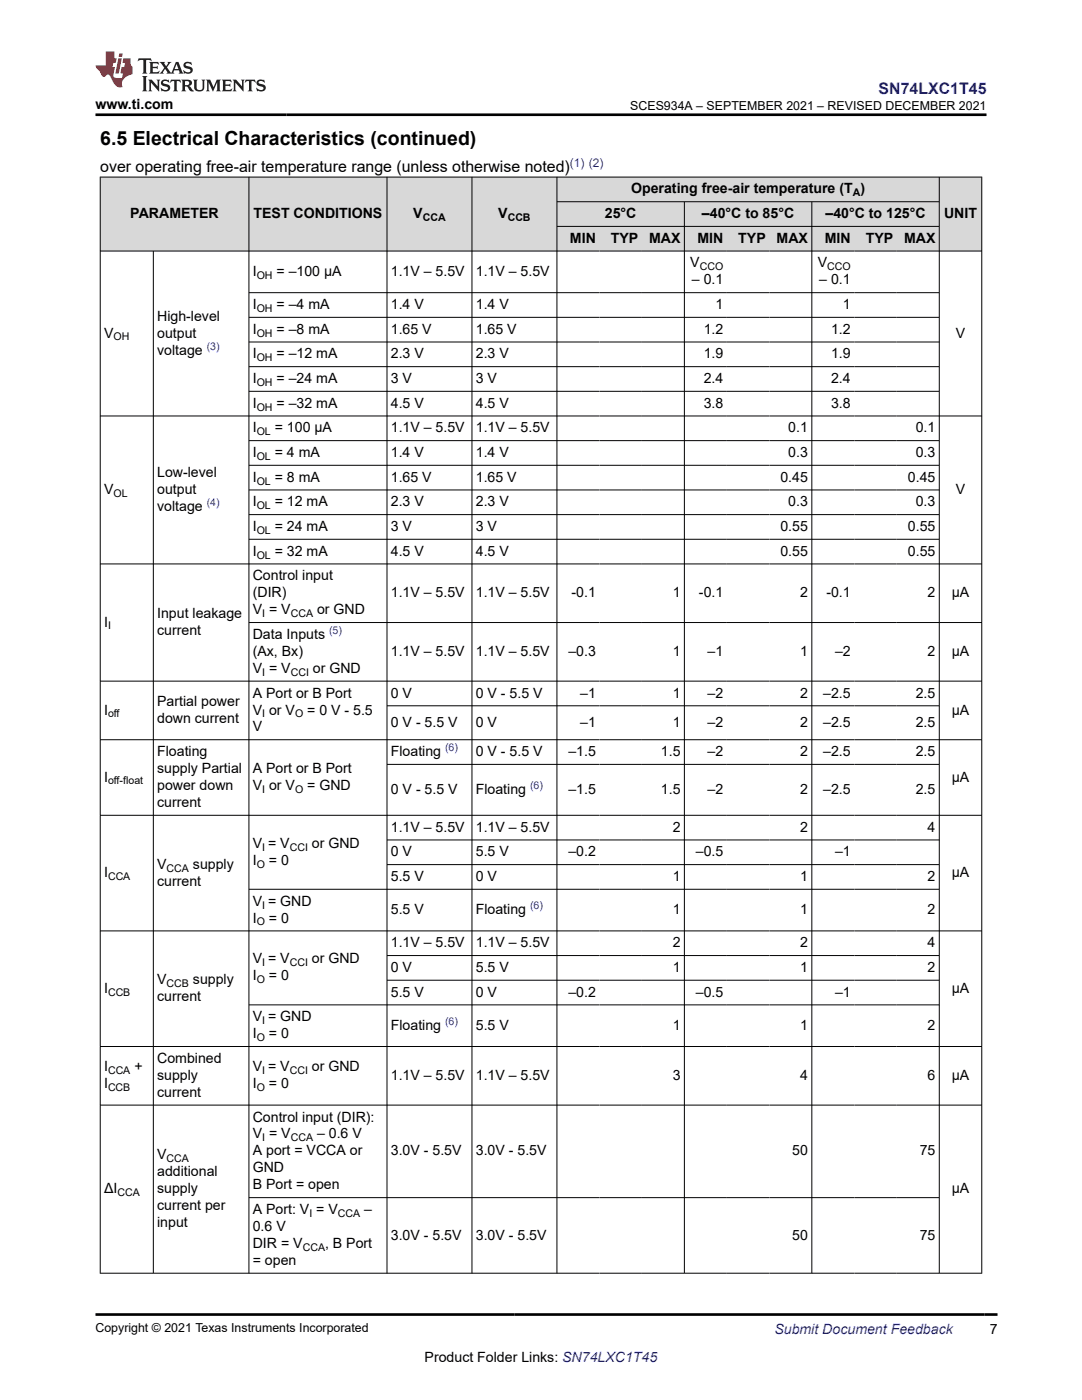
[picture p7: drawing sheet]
<svg xmlns="http://www.w3.org/2000/svg" width="216mm" height="279mm" viewBox="0 0 216 279" stroke-linecap="round" stroke-linejoin="round" font-family="sans-serif">
<defs><g id="words">
<text font-size="3.9" x="20" y="28.8">6.5 Electrical Characteristics (continued)</text>
<text font-size="3.2" fill="#00f" x="175.3" y="18.7">SN74LXC1T45</text>
<text font-size="3.2" x="20" y="34.3">over operating free-air temperature range (unless otherwise noted)</text>
<g font-size="2.8">
<text x="19.1" y="21.8">www.ti.com</text>
<text x="125.9" y="38.6">Operating free-air temperature (T )</text>
<text x="26" y="43.5">PARAMETER</text>
<text x="50.6" y="43.5">TEST CONDITIONS</text>
<text x="82.5" y="43.5">V</text>
<text x="99.4" y="43.5">V</text>
<text x="120.7" y="43.5">25°C</text>
<text x="140.1" y="43.5">–40°C to 85°C</text>
<text x="164.7" y="43.5">–40°C to 125°C</text>
<text x="188.4" y="43.5">UNIT</text>
<text x="113.7" y="48.5">MIN</text>
<text x="121.9" y="48.5">TYP</text>
<text x="129.5" y="48.5">MAX</text>
<text x="137.7" y="53.4">V</text>
<text x="139.2" y="48.5">MIN</text>
<text x="147.3" y="48.5">TYP</text>
<text x="155" y="48.5">MAX</text>
<text x="163.2" y="53.4">V</text>
<text x="164.6" y="48.5">MIN</text>
<text x="172.8" y="48.5">TYP</text>
<text x="180.4" y="48.5">MAX</text>
<text x="50.4" y="55.1">I</text>
<text x="55.2" y="55.1">= –100 µA</text>
<text x="78" y="55.1">1.1V – 5.5V</text>
<text x="94.9" y="55.1">1.1V – 5.5V</text>
<text x="138.1" y="56.8">– 0.1</text>
<text x="163.5" y="56.8">– 0.1</text>
<text x="31.4" y="64">High-level</text>
<text x="50.4" y="61.7">I</text>
<text x="55.2" y="61.7">= –4 mA</text>
<text x="78" y="61.7">1.4 V</text>
<text x="94.9" y="61.7">1.4 V</text>
<text x="142.8" y="61.7">1</text>
<text x="168.2" y="61.7">1</text>
<text x="20.8" y="67.4">V</text>
<text x="31.4" y="67.4">output</text>
<text x="31.4" y="70.8">voltage</text>
<text x="50.4" y="66.6">I</text>
<text x="50.4" y="71.5">I</text>
<text x="55.2" y="66.6">= –8 mA</text>
<text x="55.2" y="71.5">= –12 mA</text>
<text x="78" y="66.6">1.65 V</text>
<text x="78" y="71.5">2.3 V</text>
<text x="94.9" y="66.6">1.65 V</text>
<text x="94.9" y="71.5">2.3 V</text>
<text x="140.4" y="66.6">1.2</text>
<text x="140.4" y="71.5">1.9</text>
<text x="165.8" y="66.6">1.2</text>
<text x="165.8" y="71.5">1.9</text>
<text x="190.7" y="67.4">V</text>
<text x="50.4" y="76.4">I</text>
<text x="55.2" y="76.4">= –24 mA</text>
<text x="78" y="76.4">3 V</text>
<text x="94.9" y="76.4">3 V</text>
<text x="140.4" y="76.4">2.4</text>
<text x="165.8" y="76.4">2.4</text>
<text x="50.4" y="81.4">I</text>
<text x="55.2" y="81.4">= –32 mA</text>
<text x="78" y="81.4">4.5 V</text>
<text x="94.9" y="81.4">4.5 V</text>
<text x="140.4" y="81.4">3.8</text>
<text x="165.8" y="81.4">3.8</text>
<text x="50.4" y="86.3">I</text>
<text x="54.8" y="86.3">= 100 µA</text>
<text x="78" y="86.3">1.1V – 5.5V</text>
<text x="94.9" y="86.3">1.1V – 5.5V</text>
<text x="157.3" y="86.3">0.1</text>
<text x="182.7" y="86.3">0.1</text>
<text x="31.4" y="95.2">Low-level</text>
<text x="50.4" y="91.2">I</text>
<text x="54.8" y="91.2">= 4 mA</text>
<text x="78" y="91.2">1.4 V</text>
<text x="94.9" y="91.2">1.4 V</text>
<text x="157.3" y="91.2">0.3</text>
<text x="182.7" y="91.2">0.3</text>
<text x="20.8" y="98.6">V</text>
<text x="31.4" y="98.6">output</text>
<text x="31.4" y="102">voltage</text>
<text x="50.4" y="96.1">I</text>
<text x="50.4" y="101.1">I</text>
<text x="54.8" y="96.1">= 8 mA</text>
<text x="54.8" y="101.1">= 12 mA</text>
<text x="78" y="96.1">1.65 V</text>
<text x="78" y="101.1">2.3 V</text>
<text x="94.9" y="96.1">1.65 V</text>
<text x="94.9" y="101.1">2.3 V</text>
<text x="155.7" y="96.1">0.45</text>
<text x="157.3" y="101.1">0.3</text>
<text x="181.2" y="96.1">0.45</text>
<text x="182.7" y="101.1">0.3</text>
<text x="190.7" y="98.6">V</text>
<text x="50.4" y="106">I</text>
<text x="54.8" y="106">= 24 mA</text>
<text x="78" y="106">3 V</text>
<text x="94.9" y="106">3 V</text>
<text x="155.7" y="106">0.55</text>
<text x="181.2" y="106">0.55</text>
<text x="50.4" y="110.9">I</text>
<text x="54.8" y="110.9">= 32 mA</text>
<text x="78" y="110.9">4.5 V</text>
<text x="94.9" y="110.9">4.5 V</text>
<text x="155.7" y="110.9">0.55</text>
<text x="181.2" y="110.9">0.55</text>
<text x="50.4" y="115.8">Control input</text>
<text x="50.4" y="119.2">(DIR)</text>
<text x="78" y="119.2">1.1V – 5.5V</text>
<text x="94.9" y="119.2">1.1V – 5.5V</text>
<text x="114" y="119.2">-0.1</text>
<text x="134.2" y="119.2">1</text>
<text x="139.5" y="119.2">-0.1</text>
<text x="159.7" y="119.2">2</text>
<text x="164.9" y="119.2">-0.1</text>
<text x="185.1" y="119.2">2</text>
<text x="189.9" y="119.2">µA</text>
<text x="20.8" y="125.1">I</text>
<text x="31.4" y="123.4">Input leakage</text>
<text x="50.4" y="122.6">V = V</text>
<text x="63.3" y="122.6">or GND</text>
<text x="31.4" y="126.7">current</text>
<text x="50.4" y="130.9">(Ax, Bx)</text>
<text x="50.4" y="127.5">Data Inputs</text>
<text x="78" y="130.9">1.1V – 5.5V</text>
<text x="94.9" y="130.9">1.1V – 5.5V</text>
<text x="113.4" y="130.9">–0.3</text>
<text x="134.2" y="130.9">1</text>
<text x="141.2" y="130.9">–1</text>
<text x="159.7" y="130.9">1</text>
<text x="166.6" y="130.9">–2</text>
<text x="185.1" y="130.9">2</text>
<text x="189.9" y="130.9">µA</text>
<text x="50.4" y="134.3">V = V</text>
<text x="62.4" y="134.3">or GND</text>
<text x="20.8" y="142.6">I</text>
<text x="31.4" y="140.9">Partial power</text>
<text x="50.4" y="139.2">A Port or B Port</text>
<text x="50.4" y="142.6">V or V</text>
<text x="61.3" y="142.6">= 0 V - 5.5</text>
<text x="78" y="139.2">0 V</text>
<text x="94.9" y="139.2">0 V - 5.5 V</text>
<text x="115.8" y="139.2">–1</text>
<text x="134.2" y="139.2">1</text>
<text x="141.2" y="139.2">–2</text>
<text x="159.7" y="139.2">2</text>
<text x="164.3" y="139.2">–2.5</text>
<text x="182.7" y="139.2">2.5</text>
<text x="189.9" y="142.6">µA</text>
<text x="31.4" y="144.3">down current</text>
<text x="50.4" y="146">V</text>
<text x="78" y="145.1">0 V - 5.5 V</text>
<text x="94.9" y="145.1">0 V</text>
<text x="115.8" y="145.1">–1</text>
<text x="134.2" y="145.1">1</text>
<text x="141.2" y="145.1">–2</text>
<text x="159.7" y="145.1">2</text>
<text x="164.3" y="145.1">–2.5</text>
<text x="182.7" y="145.1">2.5</text>
<text x="20.8" y="156">I</text>
<text x="31.4" y="150.9">Floating</text>
<text x="31.4" y="154.3">supply Partial</text>
<text x="50.4" y="154.3">A Port or B Port</text>
<text x="78" y="150.9">Floating</text>
<text x="94.9" y="150.9">0 V - 5.5 V</text>
<text x="113.4" y="150.9">–1.5</text>
<text x="131.9" y="150.9">1.5</text>
<text x="141.2" y="150.9">–2</text>
<text x="159.7" y="150.9">2</text>
<text x="164.3" y="150.9">–2.5</text>
<text x="182.7" y="150.9">2.5</text>
<text x="189.9" y="156">µA</text>
<text x="31.4" y="157.7">power down</text>
<text x="31.4" y="161.1">current</text>
<text x="50.4" y="157.7">V or V</text>
<text x="61.3" y="157.7">= GND</text>
<text x="78" y="158.4">0 V - 5.5 V</text>
<text x="94.9" y="158.4">Floating</text>
<text x="113.4" y="158.4">–1.5</text>
<text x="131.9" y="158.4">1.5</text>
<text x="141.2" y="158.4">–2</text>
<text x="159.7" y="158.4">2</text>
<text x="164.3" y="158.4">–2.5</text>
<text x="182.7" y="158.4">2.5</text>
<text x="78" y="166">1.1V – 5.5V</text>
<text x="94.9" y="166">1.1V – 5.5V</text>
<text x="134.2" y="166">2</text>
<text x="159.7" y="166">2</text>
<text x="185.1" y="166">4</text>
<text x="31.4" y="173.4">V</text>
<text x="38.5" y="173.4">supply</text>
<text x="50.4" y="172.6">I</text>
<text x="50.4" y="169.2">V = V</text>
<text x="53.7" y="172.6">= 0</text>
<text x="62.2" y="169.2">or GND</text>
<text x="78" y="170.9">0 V</text>
<text x="94.9" y="170.9">5.5 V</text>
<text x="113.4" y="170.9">–0.2</text>
<text x="138.8" y="170.9">–0.5</text>
<text x="166.6" y="170.9">–1</text>
<text x="20.8" y="175.1">I</text>
<text x="31.4" y="176.8">current</text>
<text x="78" y="175.8">5.5 V</text>
<text x="94.9" y="175.8">0 V</text>
<text x="134.2" y="175.8">1</text>
<text x="159.7" y="175.8">1</text>
<text x="185.1" y="175.8">2</text>
<text x="189.9" y="175.1">µA</text>
<text x="50.4" y="180.7">V = GND</text>
<text x="50.4" y="184.1">I</text>
<text x="53.7" y="184.1">= 0</text>
<text x="78" y="182.4">5.5 V</text>
<text x="94.9" y="182.4">Floating</text>
<text x="134.2" y="182.4">1</text>
<text x="159.7" y="182.4">1</text>
<text x="185.1" y="182.4">2</text>
<text x="78" y="189.1">1.1V – 5.5V</text>
<text x="94.9" y="189.1">1.1V – 5.5V</text>
<text x="134.2" y="189.1">2</text>
<text x="159.7" y="189.1">2</text>
<text x="185.1" y="189.1">4</text>
<text x="31.4" y="196.4">V</text>
<text x="38.5" y="196.4">supply</text>
<text x="50.4" y="195.7">I</text>
<text x="50.4" y="192.3">V = V</text>
<text x="53.7" y="195.7">= 0</text>
<text x="62.2" y="192.3">or GND</text>
<text x="78" y="194">0 V</text>
<text x="94.9" y="194">5.5 V</text>
<text x="134.2" y="194">1</text>
<text x="159.7" y="194">1</text>
<text x="185.1" y="194">2</text>
<text x="20.8" y="198.1">I</text>
<text x="31.4" y="199.8">current</text>
<text x="50.4" y="203.8">V = GND</text>
<text x="78" y="198.9">5.5 V</text>
<text x="94.9" y="198.9">0 V</text>
<text x="113.4" y="198.9">–0.2</text>
<text x="138.8" y="198.9">–0.5</text>
<text x="166.6" y="198.9">–1</text>
<text x="189.9" y="198.1">µA</text>
<text x="50.4" y="207.2">I</text>
<text x="53.7" y="207.2">= 0</text>
<text x="78" y="205.5">Floating</text>
<text x="94.9" y="205.5">5.5 V</text>
<text x="134.2" y="205.5">1</text>
<text x="159.7" y="205.5">1</text>
<text x="185.1" y="205.5">2</text>
<text x="20.8" y="213.8">I</text>
<text x="26.8" y="213.8">+</text>
<text x="31.4" y="212.1">Combined</text>
<text x="31.4" y="215.5">supply</text>
<text x="50.4" y="213.8">V = V</text>
<text x="62.2" y="213.8">or GND</text>
<text x="78" y="215.5">1.1V – 5.5V</text>
<text x="94.9" y="215.5">1.1V – 5.5V</text>
<text x="134.2" y="215.5">3</text>
<text x="159.7" y="215.5">4</text>
<text x="185.1" y="215.5">6</text>
<text x="189.9" y="215.5">µA</text>
<text x="20.8" y="217.2">I</text>
<text x="31.4" y="218.9">current</text>
<text x="50.4" y="217.2">I</text>
<text x="53.7" y="217.2">= 0</text>
<text x="50.4" y="223.8">Control input (DIR):</text>
<text x="50.4" y="227.2">V = V</text>
<text x="63.3" y="227.2">– 0.6 V</text>
<text x="31.4" y="231.4">V</text>
<text x="50.4" y="230.6">A port = VCCA or</text>
<text x="50.4" y="234">GND</text>
<text x="78" y="230.6">3.0V - 5.5V</text>
<text x="94.9" y="230.6">3.0V - 5.5V</text>
<text x="158.1" y="230.6">50</text>
<text x="183.5" y="230.6">75</text>
<text x="20.8" y="238.1">ΔI</text>
<text x="31.4" y="234.7">additional</text>
<text x="31.4" y="238.1">supply</text>
<text x="50.4" y="237.4">B Port = open</text>
<text x="189.9" y="238.1">µA</text>
<text x="31.4" y="241.5">current per</text>
<text x="31.4" y="244.9">input</text>
<text x="50.4" y="242.3">A Port: V = V</text>
<text x="50.4" y="245.7">0.6 V</text>
<text x="72.7" y="242.3">–</text>
<text x="50.4" y="249.1">DIR = V</text>
<text x="64.9" y="249.1">, B Port</text>
<text x="78" y="247.4">3.0V - 5.5V</text>
<text x="94.9" y="247.4">3.0V - 5.5V</text>
<text x="158.1" y="247.4">50</text>
<text x="183.5" y="247.4">75</text>
<text x="50.4" y="252.4">= open</text>
<text x="197.5" y="266.1">7</text>
<text x="84.7" y="271.7">Product Folder Links: SN74LXC1T45</text>
</g>
<text font-size="2.8" fill="#00f" x="154.5" y="266.2">Submit Document Feedback</text>
<g font-size="2.5">
<text x="125.8" y="21.9">SCES934A – SEPTEMBER 2021 – REVISED DECEMBER 2021</text>
<text x="19.1" y="265.9">Copyright © 2021 Texas Instruments Incorporated</text>
</g>
<text font-size="2.4" fill="#00f" x="113.7" y="33.2">(1) (2)</text>
<g font-size="2.1">
<text x="170.2" y="39.2">A</text>
<text x="84.3" y="44.1">CCA</text>
<text x="101.3" y="44.1">CCB</text>
<text x="139.6" y="53.9">CCO</text>
<text x="165.1" y="53.9">CCO</text>
<text x="51.2" y="55.6">OH</text>
<text x="51.2" y="62.2">OH</text>
<text x="22.6" y="67.9">OH</text>
<text x="51.2" y="67.2">OH</text>
<text x="51.2" y="72.1">OH</text>
<text x="51.2" y="77">OH</text>
<text x="51.2" y="81.9">OH</text>
<text x="51.2" y="86.9">OL</text>
<text x="51.2" y="91.8">OL</text>
<text x="22.6" y="99.2">OL</text>
<text x="51.2" y="96.7">OL</text>
<text x="51.2" y="101.6">OL</text>
<text x="51.2" y="106.5">OL</text>
<text x="51.2" y="111.5">OL</text>
<text x="21.6" y="125.6">I</text>
<text x="52.3" y="123.2">I</text>
<text x="58" y="123.2">CCA</text>
<text x="52.3" y="134.9">I</text>
<text x="58" y="134.9">CCI</text>
<text x="21.6" y="143.2">off</text>
<text x="52.3" y="143.2">I</text>
<text x="58.9" y="143.2">O</text>
<text x="21.6" y="156.5">off-float</text>
<text x="52.3" y="158.2">I</text>
<text x="58.9" y="158.2">O</text>
<text x="33.2" y="173.9">CCA</text>
<text x="51.2" y="173.2">O</text>
<text x="52.3" y="169.8">I</text>
<text x="57.8" y="169.8">CCI</text>
<text x="21.6" y="175.6">CCA</text>
<text x="51.2" y="184.7">O</text>
<text x="52.3" y="181.3">I</text>
<text x="33.2" y="197">CCB</text>
<text x="51.2" y="196.2">O</text>
<text x="52.3" y="192.8">I</text>
<text x="57.8" y="192.8">CCI</text>
<text x="21.6" y="198.7">CCB</text>
<text x="51.2" y="207.8">O</text>
<text x="52.3" y="204.4">I</text>
<text x="21.6" y="214.4">CCA</text>
<text x="52.3" y="214.4">I</text>
<text x="57.8" y="214.4">CCI</text>
<text x="21.6" y="217.8">CCB</text>
<text x="51.2" y="217.8">O</text>
<text x="52.3" y="227.8">I</text>
<text x="58" y="227.8">CCA</text>
<text x="33.2" y="231.9">CCA</text>
<text x="23.4" y="238.7">CCA</text>
<text x="61.7" y="242.9">I</text>
<text x="67.4" y="242.9">CCA</text>
<text x="60.4" y="249.6">CCA</text>
</g>
<g font-size="2.1" fill="#00f">
<text x="41.2" y="69.8">(3)</text>
<text x="41.2" y="101">(4)</text>
<text x="65.7" y="126.6">(5)</text>
<text x="88.8" y="150">(6)</text>
<text x="105.8" y="157.5">(6)</text>
<text x="105.8" y="181.5">(6)</text>
<text x="88.8" y="204.6">(6)</text>
</g>
</g></defs>
<g fill="#d8d8d8">
<path d="M20 35.3h175.9v5h-175.9z" fill-rule="evenodd"/>
<path d="M20.1 35.4h29.5v14.6h-29.5z" fill-rule="evenodd"/>
<path d="M49.7 35.4h27.5v14.6h-27.5z" fill-rule="evenodd"/>
<path d="M77.3 35.4h16.8v14.6h-16.8z" fill-rule="evenodd"/>
<path d="M94.2 35.4h16.9v14.6h-16.9z" fill-rule="evenodd"/>
<path d="M111.2 35.4h76.2v4.8h-76.2z" fill-rule="evenodd"/>
<path d="M187.5 35.4h8.3v14.6h-8.3z" fill-rule="evenodd"/>
<path d="M111.2 40.3h25.3v4.8h-25.3z" fill-rule="evenodd"/>
<path d="M136.6 40.3h25.3v4.8h-25.3z" fill-rule="evenodd"/>
<path d="M162.1 40.3h25.3v4.8h-25.3z" fill-rule="evenodd"/>
<path d="M111.2 45.2h8.4v4.8h-8.4z" fill-rule="evenodd"/>
<path d="M119.6 45.2h8.5v4.8h-8.5z" fill-rule="evenodd"/>
<path d="M128.1 45.2h8.4v4.8h-8.4z" fill-rule="evenodd"/>
<path d="M136.6 45.2h8.4v4.8h-8.4z" fill-rule="evenodd"/>
<path d="M145 45.2h8.5v4.8h-8.5z" fill-rule="evenodd"/>
<path d="M153.5 45.2h8.4v4.8h-8.4z" fill-rule="evenodd"/>
<path d="M162.1 45.2h8.4v4.8h-8.4z" fill-rule="evenodd"/>
<path d="M170.5 45.2h8.4v4.8h-8.4z" fill-rule="evenodd"/>
<path d="M178.9 45.2h8.5v4.8h-8.5z" fill-rule="evenodd"/>
</g>
<g fill="none" stroke="#000" stroke-width=".2">
<path d="M19.9 35.3h176.1M20 35.3v218.9M49.7 35.3v218.9M77.2 35.3v218.9M94.2 35.3v218.9M111.1 35.3v218.9M187.4 35.3v218.9M195.9 35.3v218.9M19.9 50.1h176.1M30.6 50.1v204.1M49.7 58.4h137.8M111.1 40.3h76.4"/>
<path d="M111.1 45.2h76.4M136.6 40.3v213.9M162 40.3v213.9M49.7 63.3h137.8M49.7 68.3h137.8M49.7 73.2h137.8M49.7 78.1h137.8M19.9 83h176.1M49.7 87.9h137.8M49.7 92.9h137.8M49.7 97.8h137.8M19.9 112.5h176.1"/>
<path d="M49.7 102.7h137.8M49.7 107.6h137.8M49.7 124.2h146.3M196 135.9h-176.1M19.9 147.6h176.1M77.2 140.9h110.3M77.2 152.5h110.3M19.9 162.7h176.1M77.2 167.6h110.3M77.2 172.6h110.3M187.5 177.5h-137.8M19.9 185.8h176.1"/>
<path d="M77.2 190.7h110.3M77.2 195.6h110.3M19.9 208.9h176.1M187.5 200.5h-137.8M19.9 220.5h176.1M49.7 239h137.8M19.9 254.1h176.1"/>
</g>
<path d="M27.7 11.6l-.2 .6 .5-.2h.6v.1v2.2l-.2 .4h1l-.2-.4v-2.2v-.1h.5l.5 .2-.1-.6zM29.8 12.4l.2 .3v1.6l-.2 .4h1.9l.1-.6a1.08 1.08 0 0 1-1.3 .2v-.7h.6l.4 .2v-.7l-.4 .2h-.6v-.5l.2-.2a1 1 0 0 1 1 .3l-.1-.5zM31.8 12.4l1 1.1-1 1.2h.9l-.2-.2 .4-.8 .5 .8-.2 .2h1.6l-.2-.2 .1-.5h1l.1 .5-.1 .2h.9l-.2-.4-.8-1.9h-.5l-1 2.1-.8-1.1 .9-1h-.8l.2 .2-.5 .6-.3-.6 .1-.2zM35.2 12.8l.4 1h-.8zM36.8 12.5a.65 .65 0 0 0-.2 .7 .65 .65 0 0 0 .6 .5l.7 .1 .1 .3a.79 .79 0 0 1-.7 .4 .79 .79 0 0 1-.7-.5l.1 .7 .2-.1a.93 .93 0 0 0 1.1 0 .93 .93 0 0 0 .4-.9 1.46 1.46 0 0 0-1.2-.6l-.1-.3a1.09 1.09 0 0 1 1.2 .2l-.2-.6-.1 .1-.6-.2zM28.4 15.2l.2 .4v2.2l-.2 .4h1l-.2-.4v-2.2l.2-.4zM29.6 15.9l.2 .4v1.5l-.2 .4h.8l-.3-.4v-1.3l1.7 1.8v-2l.2-.4h-.8l.2 .2 .1 1.1-1.2-1.3zM32.3 16a.65 .65 0 0 0-.2 .8 .65 .65 0 0 0 .7 .4l.6 .2 .1 .2a.79 .79 0 0 1-.7 .4 .79 .79 0 0 1-.7-.5l.1 .7 .2-.1a.93 .93 0 0 0 1.1 .1 .93 .93 0 0 0 .4-1 1.46 1.46 0 0 0-1.2-.5l-.1-.4a1.09 1.09 0 0 1 1.2 .2l-.2-.6-.1 .1-.6-.1zM34.1 15.9l-.1 .6a.63 .63 0 0 1 .7-.3l.1 1.6-.3 .4h1l-.2-.4v-1.6a.66 .66 0 0 1 .8 .3l-.1-.6zM36.2 15.9l.2 .4v1.5l-.2 .4h.9l-.2-.2v-.7h.5l.1 .2a.79 .79 0 0 0 1.2 .6l-1-.9a.61 .61 0 0 0 .6-.6 .61 .61 0 0 0-.5-.7zM36.9 16.2h.2a.47 .47 0 0 1 .5 .1 .47 .47 0 0 1 .1 .5l-.2 .1-.6 .1zM38.5 15.9l.2 .2a2.27 2.27 0 0 0 .4 2 1.04 1.04 0 0 0 1.7-.7v-1.3l.2-.2h-.8l.2 .4v1.1a.6 .6 0 0 1-.6 .6 .6 .6 0 0 1-.6-.6v-1.1l.3-.4zM41.1 15.9l.2 .4v1.5l-.2 .4h.7l-.2-.4v-1.4l.9 1.9 .8-1.9v1.4l-.2 .4h1l-.3-.4v-1.5l.3-.4h-.8l-.7 1.5-.7-1.5zM44.3 15.9l.2 .4v1.5l-.2 .4h1.9l.1-.6a1.09 1.09 0 0 1-1.3 .2v-.7h.6l.4 .2v-.6l-.4 .2h-.6v-.6l.2-.1a1.01 1.01 0 0 1 1 .3l-.1-.6zM46.4 15.9l.3 .4v1.5l-.3 .4h.8l-.2-.4v-1.3l1.6 1.8v-2l.2-.4h-.7l.2 .2v1.1l-1.2-1.3zM49 15.9l-.1 .6a.63 .63 0 0 1 .8-.3v1.6l-.3 .4h1l-.2-.4v-1.6a.66 .66 0 0 1 .8 .3l-.1-.6zM51.4 16a.65 .65 0 0 0-.2 .8 .65 .65 0 0 0 .6 .4l.6 .2 .2 .2a.79 .79 0 0 1-.8 .4 .79 .79 0 0 1-.6-.5l.1 .7 .2-.1a.93 .93 0 0 0 1 .1 .93 .93 0 0 0 .5-1 1.46 1.46 0 0 0-1.3-.5l-.1-.4a1.09 1.09 0 0 1 1.3 .2l-.2-.6-.2 .1-.5-.1z" fill="#231f20"/>
<path d="M21.1 10.3v2.7h-2.1l.1 .4 .9 1a.95 .95 0 0 0 .9 .9 .59 .59 0 0 1 .6-.4 .59 .59 0 0 1 .5 .3l.4 .8a1.59 1.59 0 0 0 2.1 1.4 1.61 1.61 0 0 1 1-2.3l1-.3-.1-1.5a1.59 1.59 0 0 1-.4-1.7h-1.4l-.2 .9h.5l-.1 .9h-.5l-.2 .9v.3l.4 .1-.2 .9h-.6a.73 .73 0 0 1-1.1-.7l.3-1.5h-.5l.2-.9h.5l.2-.9h-.5v-1.3zM23.6 11.6l-.6 3.1h.7l.6-3.1zM23.8 10.7l-.1 .6h.7l.1-.6z" fill="#ed1c24"/>
<path d="M19.1 22.9h177.8M19.1 262.3h179.9" fill="none" stroke="#000" stroke-width=".53"/>
<use href="#words"/>
</svg>
